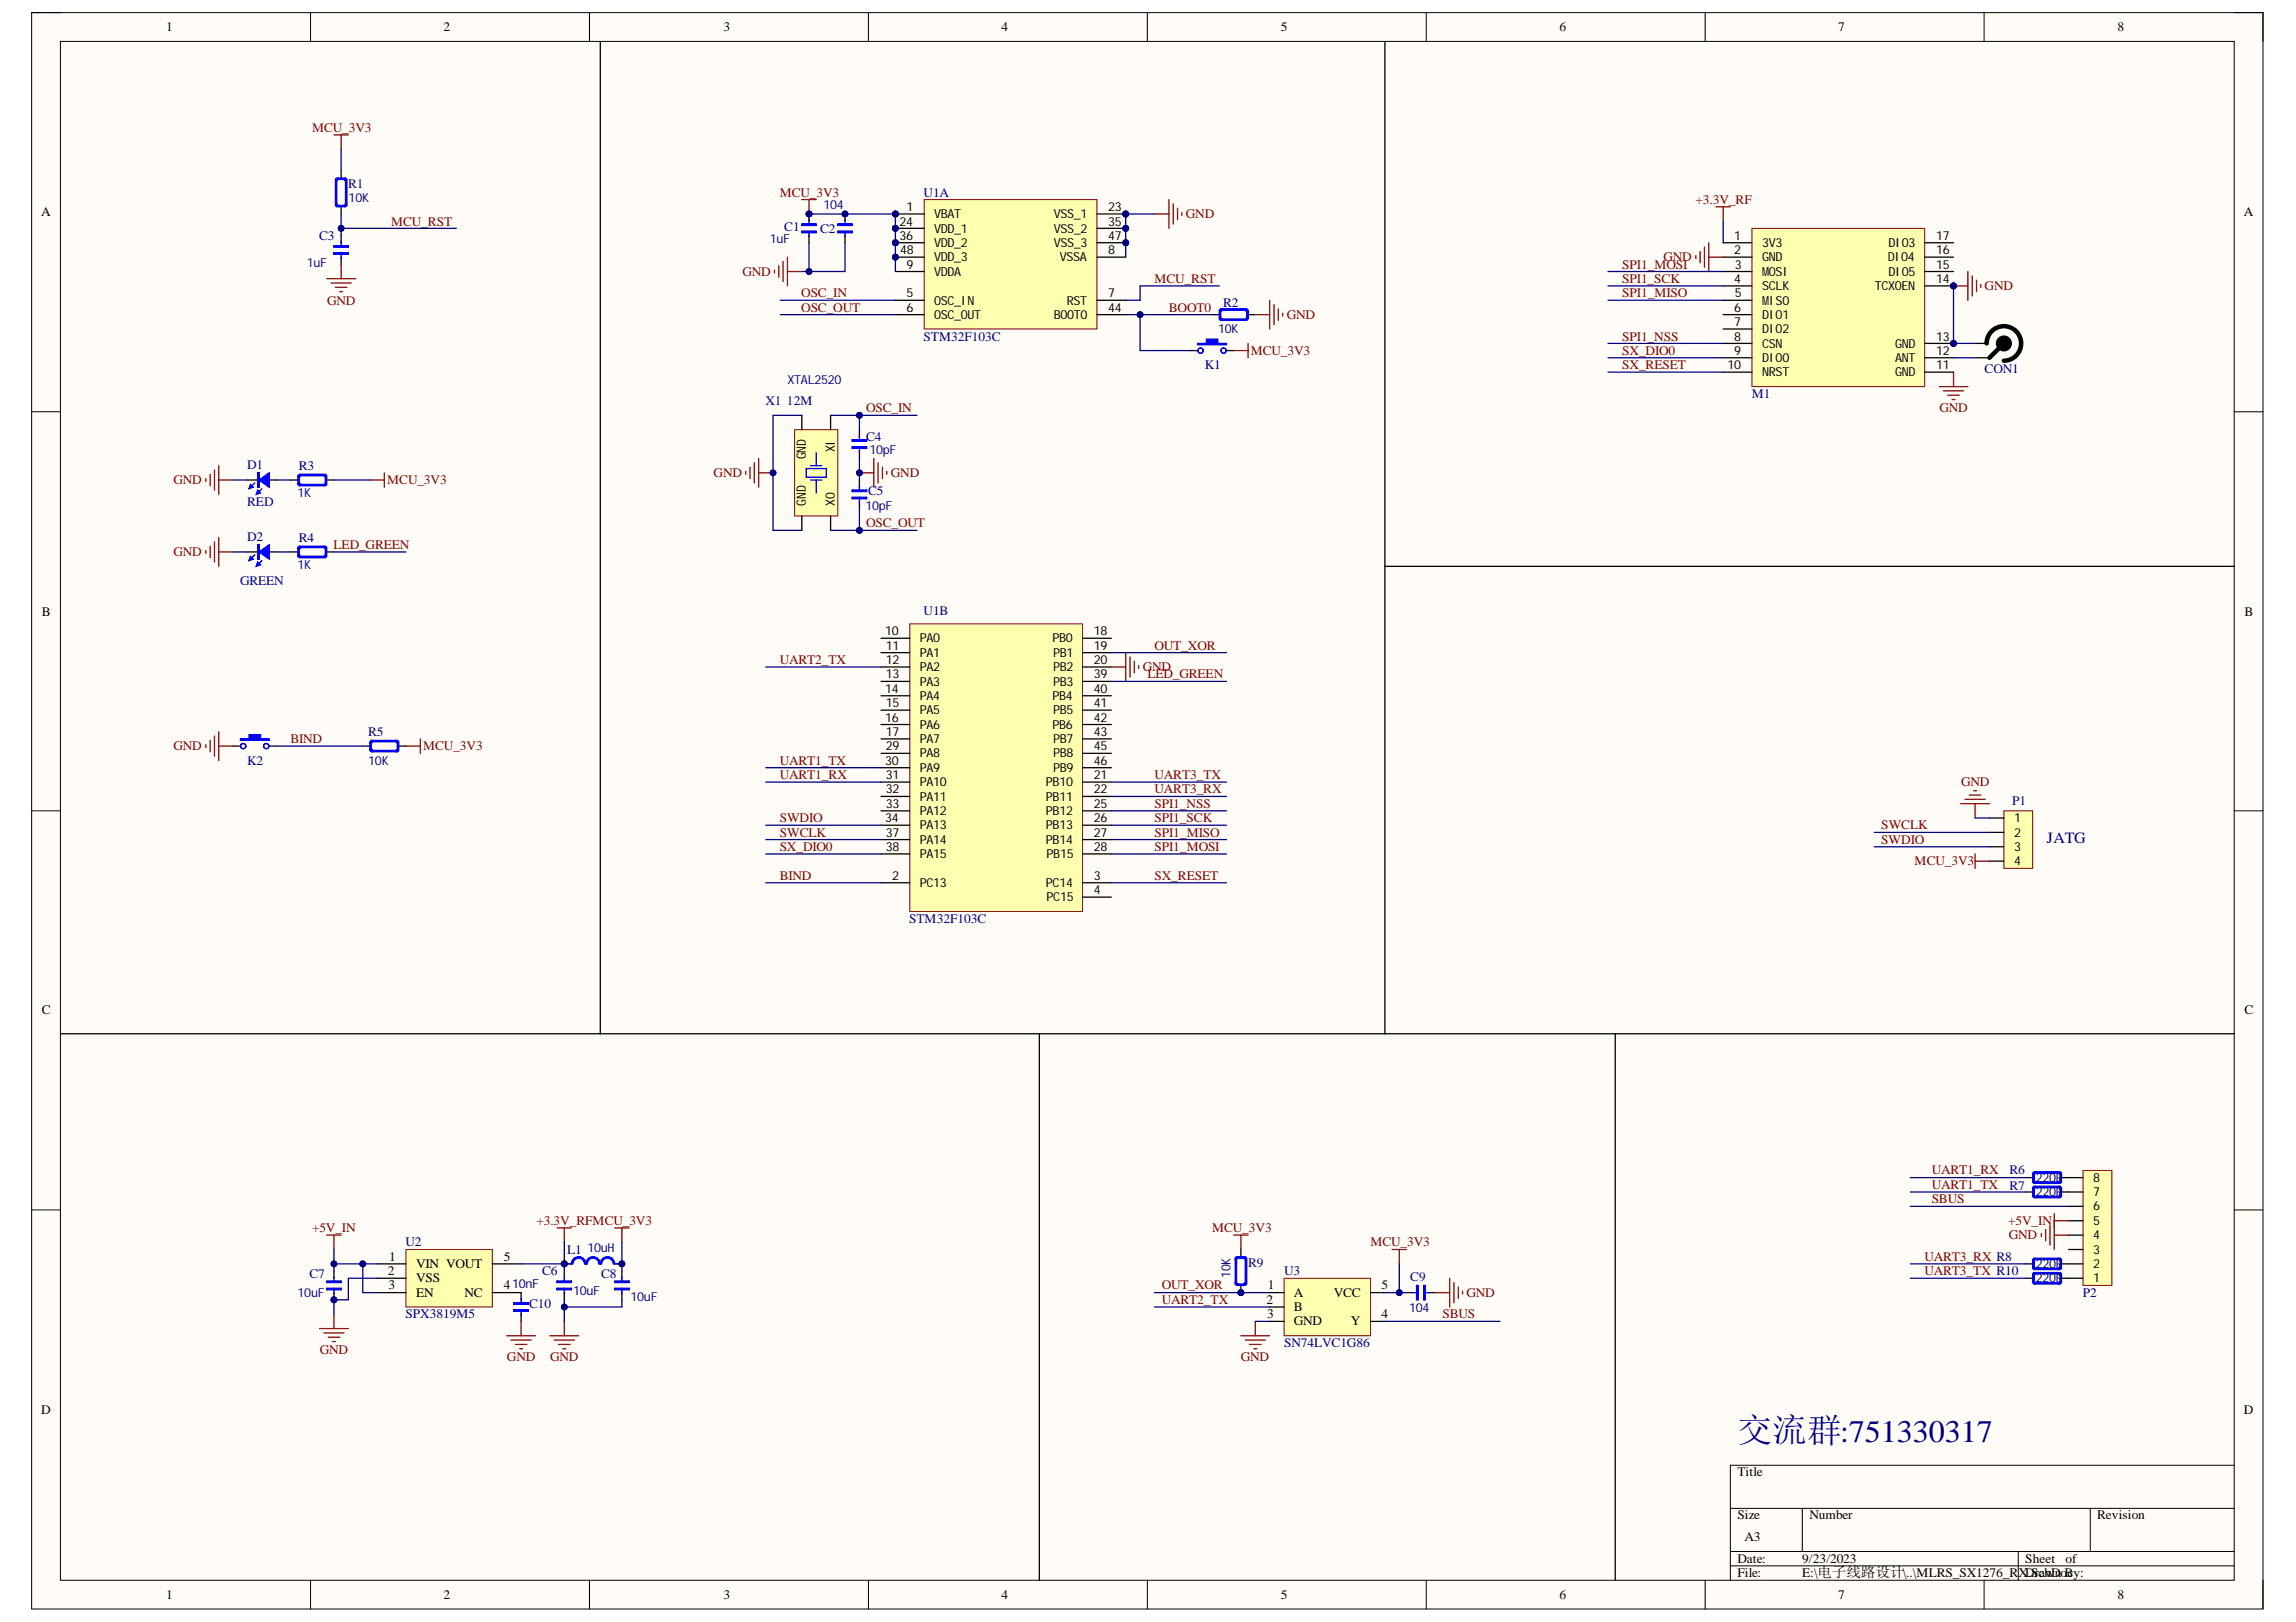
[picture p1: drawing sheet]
<svg xmlns="http://www.w3.org/2000/svg" width="297mm" height="210mm" viewBox="0 0 297 210" stroke-linecap="round" stroke-linejoin="round" font-family="sans-serif">
<defs><g id="words">
<text font-size="4.4" fill="#000080" x="224.8" y="186.7">交流群:751330317</text>
<text font-size="2" fill="#000080" x="264.8" y="109.1">JATG</text>
<g font-size="1.7">
<text x="21.5" y="4.1">1</text>
<text x="57.4" y="4.1">2</text>
<text x="93.6" y="4.1">3</text>
<text x="129.6" y="4.1">4</text>
<text x="165.7" y="4.1">5</text>
<text x="201.8" y="4.1">6</text>
<text x="237.8" y="4.1">7</text>
<text x="273.9" y="4.1">8</text>
<text x="5.3" y="28">A</text>
<text x="290.3" y="28">A</text>
<text x="5.4" y="79.7">B</text>
<text x="290.4" y="79.7">B</text>
<text x="5.4" y="131.3">C</text>
<text x="290.4" y="131.3">C</text>
<text x="50.2" y="165">2</text>
<text x="50.3" y="166.9">3</text>
<text x="50.4" y="163.1">1</text>
<text x="53.8" y="164.1">VIN VOUT</text>
<text x="53.8" y="165.9">VSS</text>
<text x="53.8" y="167.8">EN</text>
<text x="60.1" y="167.8">NC</text>
<text x="65.2" y="166.9">410nF</text>
<text x="65.2" y="163.1">5</text>
<text x="164" y="166.9">1</text>
<text x="167.4" y="167.8">A</text>
<text x="172.6" y="167.8">VCC</text>
<text x="178.7" y="166.9">5</text>
<text x="163.8" y="168.7">2</text>
<text x="163.9" y="170.6">3</text>
<text x="167.4" y="169.7">B</text>
<text x="167.4" y="171.5">GND</text>
<text x="174.8" y="171.5">Y</text>
<text x="178.7" y="170.6">4</text>
<text x="5.3" y="182.9">D</text>
<text x="290.3" y="182.9">D</text>
<text x="224.8" y="191.1">Title</text>
<text x="224.8" y="196.6">Size</text>
<text x="234.1" y="196.6">Number</text>
<text x="271.3" y="196.6">Revision</text>
<text x="224.8" y="202.2">Date:</text>
<text x="225.7" y="199.4">A3</text>
<text x="233.1" y="202.2">9/23/2023</text>
<text x="262" y="202.2">Sheet</text>
<text x="267.2" y="202.2">of</text>
<text x="21.5" y="206.9">1</text>
<text x="57.4" y="206.9">2</text>
<text x="93.6" y="206.9">3</text>
<text x="129.6" y="206.9">4</text>
<text x="165.7" y="206.9">5</text>
<text x="201.8" y="206.9">6</text>
<text x="224.8" y="204.1">File:</text>
<text x="233.1" y="204.1">E:\电子线路设计\..\MLRS_SX1276_R</text>
<text x="237.8" y="206.9">7</text>
<text x="261.1" y="204.1">XDrawn By:</text>
<text x="262.3" y="204.1">.SchDoc</text>
<text x="273.9" y="206.9">8</text>
</g>
<g font-size="1.7" fill="#800000">
<text x="40.4" y="17.1">MCU_3V3</text>
<text x="50.6" y="29.2">MCU_RST</text>
<text x="100.9" y="25.5">MCU_3V3</text>
<text x="153.4" y="28.3">GND</text>
<text x="219.4" y="26.4">+3.3V_RF</text>
<text x="96.1" y="35.7">GND</text>
<text x="209.9" y="34.8">SPI1_MOSI</text>
<text x="215.2" y="33.8">GND</text>
<text x="42.3" y="39.4">GND</text>
<text x="103.7" y="38.5">OSC_IN</text>
<text x="103.7" y="40.3">OSC_OUT</text>
<text x="149.4" y="36.6">MCU_RST</text>
<text x="151.2" y="40.3">BOOT0</text>
<text x="166.5" y="41.3">GND</text>
<text x="209.9" y="38.5">SPI1_MISO</text>
<text x="209.9" y="36.6">SPI1_SCK</text>
<text x="256.8" y="37.6">GND</text>
<text x="161.8" y="45.9">MCU_3V3</text>
<text x="209.9" y="44.1">SPI1_NSS</text>
<text x="209.9" y="45.9">SX_DIO0</text>
<text x="209.9" y="47.8">SX_RESET</text>
<text x="112" y="53.4">OSC_IN</text>
<text x="250.9" y="53.4">GND</text>
<text x="22.4" y="62.7">GND</text>
<text x="50.1" y="62.7">MCU_3V3</text>
<text x="92.3" y="61.7">GND</text>
<text x="115.3" y="61.7">GND</text>
<text x="22.4" y="72">GND</text>
<text x="43.2" y="71">LED_GREEN</text>
<text x="112" y="68.3">OSC_OUT</text>
<text x="100.9" y="85.9">UART2_TX</text>
<text x="147.8" y="86.9">GND</text>
<text x="148.4" y="87.8">LED_GREEN</text>
<text x="149.4" y="84.1">OUT_XOR</text>
<text x="22.4" y="97.1">GND</text>
<text x="37.6" y="96.2">BIND</text>
<text x="54.8" y="97.1">MCU_3V3</text>
<text x="100.9" y="99">UART1_TX</text>
<text x="100.9" y="100.8">UART1_RX</text>
<text x="149.4" y="100.8">UART3_TX</text>
<text x="253.7" y="101.7">GND</text>
<text x="100.9" y="106.4">SWDIO</text>
<text x="149.4" y="106.4">SPI1_SCK</text>
<text x="149.4" y="104.5">SPI1_NSS</text>
<text x="149.4" y="102.7">UART3_RX</text>
<text x="243.4" y="107.3">SWCLK</text>
<text x="100.9" y="110.1">SX_DIO0</text>
<text x="100.9" y="108.3">SWCLK</text>
<text x="100.9" y="113.8">BIND</text>
<text x="149.4" y="108.3">SPI1_MISO</text>
<text x="149.4" y="110.1">SPI1_MOSI</text>
<text x="149.4" y="113.8">SX_RESET</text>
<text x="243.4" y="109.2">SWDIO</text>
<text x="247.7" y="112">MCU_3V3</text>
<text x="249.9" y="155.7">SBUS</text>
<text x="249.9" y="153.8">UART1_TX</text>
<text x="249.9" y="152">UART1_RX</text>
<text x="40.4" y="159.4">+5V_IN</text>
<text x="69.4" y="158.5">+3.3V_RFMCU_3V3</text>
<text x="156.8" y="159.4">MCU_3V3</text>
<text x="177.3" y="161.3">MCU_3V3</text>
<text x="259.8" y="158.5">+5V_IN</text>
<text x="259.9" y="160.4">GND</text>
<text x="150.3" y="166.9">OUT_XOR</text>
<text x="189.7" y="167.8">GND</text>
<text x="249" y="165">UART3_TX R10</text>
<text x="249" y="163.1">UART3_RX R8</text>
<text x="150.3" y="168.7">UART2_TX</text>
<text x="186.6" y="170.6">SBUS</text>
<text x="41.4" y="175.2">GND</text>
<text x="65.6" y="176.2">GND</text>
<text x="71.2" y="176.2">GND</text>
<text x="160.5" y="176.2">GND</text>
</g>
<g font-size="1.7" fill="#000080">
<text x="45" y="24.4">R1</text>
<text x="101.5" y="29.9">C1</text>
<text x="119.5" y="25.5">U1A</text>
<text x="41.3" y="31">C3</text>
<text x="106.1" y="30.1">C2</text>
<text x="158.3" y="39.8">R2</text>
<text x="119.5" y="44.1">STM32F103C</text>
<text x="155.9" y="47.8">K1</text>
<text x="99" y="52.4">X1</text>
<text x="101.8" y="52.4">12M</text>
<text x="226.6" y="51.5">M1</text>
<text x="256.8" y="48.3">CON1</text>
<text x="112" y="57.1">C4</text>
<text x="32" y="60.6">D1</text>
<text x="32" y="65.5">RED</text>
<text x="38.7" y="60.8">R3</text>
<text x="112.3" y="64.1">C5</text>
<text x="32" y="69.9">D2</text>
<text x="38.7" y="70.1">R4</text>
<text x="31.1" y="75.7">GREEN</text>
<text x="119.5" y="79.6">U1B</text>
<text x="47.6" y="95.2">R5</text>
<text x="32" y="99">K2</text>
<text x="260.3" y="104.2">P1</text>
<text x="117.6" y="119.4">STM32F103C</text>
<text x="260" y="154">R7</text>
<text x="260" y="152">R6</text>
<text x="52.5" y="161.3">U2</text>
<text x="40" y="165.4">C7</text>
<text x="70.2" y="165">C6</text>
<text x="73.4" y="162.2">L1</text>
<text x="77.8" y="165.4">C8</text>
<text x="161.5" y="163.9">R9</text>
<text x="166.1" y="165">U3</text>
<text x="182.5" y="165.8">C9</text>
<text x="269.5" y="167.8">P2</text>
<text x="52.5" y="170.6">SPX3819M5</text>
<text x="68.5" y="169.3">C10</text>
<text x="166.1" y="174.3">SN74LVC1G86</text>
</g>
<g font-size="1.6" fill="#000080">
<text x="45.1" y="26.1">10K</text>
<text x="106.5" y="27.1">104</text>
<text x="39.7" y="34.5">1uF</text>
<text x="99.6" y="31.4">1uF</text>
<text x="157.6" y="43.1">10K</text>
<text x="101.9" y="49.7">XTAL2520</text>
<text x="112.5" y="58.7">10pF</text>
<text x="38.5" y="64.4">1K</text>
<text x="112" y="66">10pF</text>
<text x="38.5" y="73.7">1K</text>
<text x="47.6" y="99">10K</text>
<text x="263.4" y="154.8">220R</text>
<text x="263.4" y="152.9">220R</text>
<text x="38.5" y="167.8">10uF</text>
<text x="74.1" y="167.6">10uF</text>
<text x="76" y="162">10uH</text>
<text x="159.2" y="165.4" transform="rotate(-90 159.2 165.4)">10K</text>
<text x="263.4" y="164.1">220R</text>
<text x="263.4" y="165.9">220R</text>
<text x="81.6" y="168.4">10uF</text>
<text x="182.3" y="169.8">104</text>
</g>
<g font-size="1.6">
<text x="116.4" y="29.2">24</text>
<text x="117.3" y="27.3">1</text>
<text x="120.8" y="28.3">VBAT</text>
<text x="136.3" y="28.3">VSS_1</text>
<text x="143.4" y="27.3">23</text>
<text x="143.4" y="29.2">35</text>
<text x="116.4" y="31">36</text>
<text x="116.4" y="32.9">48</text>
<text x="117.3" y="34.8">9</text>
<text x="120.8" y="35.7">VDDA</text>
<text x="120.8" y="30.1">VDD_1</text>
<text x="120.8" y="32">VDD_2</text>
<text x="120.8" y="33.8">VDD_3</text>
<text x="136.3" y="30.1">VSS_2</text>
<text x="136.3" y="32">VSS_3</text>
<text x="137.1" y="33.8">VSSA</text>
<text x="143.4" y="32.9">8</text>
<text x="143.4" y="31">47</text>
<text x="224.3" y="31">1</text>
<text x="224.3" y="32.9">2</text>
<text x="224.4" y="34.8">3</text>
<text x="228" y="32">3V3</text>
<text x="228" y="33.8">GND</text>
<text x="228" y="35.7">MOSI</text>
<text x="244.2" y="33.8">DIO4</text>
<text x="244.3" y="35.7">DIO5</text>
<text x="244.3" y="32">DIO3</text>
<text x="250.5" y="34.8">15</text>
<text x="250.5" y="32.9">16</text>
<text x="250.5" y="31">17</text>
<text x="117.3" y="38.5">5</text>
<text x="117.3" y="40.3">6</text>
<text x="120.8" y="39.4">OSC_IN</text>
<text x="120.8" y="41.3">OSC_OUT</text>
<text x="136.3" y="41.3">BOOT0</text>
<text x="138" y="39.4">RST</text>
<text x="143.4" y="38.5">7</text>
<text x="143.4" y="40.3">44</text>
<text x="224.3" y="40.3">6</text>
<text x="224.3" y="36.6">4</text>
<text x="224.4" y="38.5">5</text>
<text x="228" y="41.3">DIO1</text>
<text x="228" y="39.4">MISO</text>
<text x="228" y="37.6">SCLK</text>
<text x="242.5" y="37.6">TCXOEN</text>
<text x="250.5" y="36.6">14</text>
<text x="223.5" y="47.8">10</text>
<text x="224.3" y="44.1">8</text>
<text x="224.3" y="42.2">7</text>
<text x="224.3" y="45.9">9</text>
<text x="228" y="45">CSN</text>
<text x="228" y="43.1">DIO2</text>
<text x="228" y="46.9">DIO0</text>
<text x="245.2" y="46.9">ANT</text>
<text x="245.2" y="45">GND</text>
<text x="250.5" y="47.8">11</text>
<text x="250.5" y="45.9">12</text>
<text x="250.5" y="44.1">13</text>
<text x="228" y="48.7">NRST</text>
<text x="245.2" y="48.7">GND</text>
<text x="104.3" y="59.5" transform="rotate(-90 104.3 59.5)">GND</text>
<text x="108" y="58.5" transform="rotate(-90 108 58.5)">XI</text>
<text x="104.3" y="65.5" transform="rotate(-90 104.3 65.5)">GND</text>
<text x="108" y="65.5" transform="rotate(-90 108 65.5)">XO</text>
<text x="114.5" y="82.2">10</text>
<text x="119" y="83.1">PA0</text>
<text x="136.2" y="83.1">PB0</text>
<text x="141.5" y="82.2">18</text>
<text x="114.5" y="89.7">14</text>
<text x="114.6" y="84.1">11</text>
<text x="114.6" y="85.9">12</text>
<text x="114.6" y="87.8">13</text>
<text x="119" y="85">PA1</text>
<text x="119" y="86.9">PA2</text>
<text x="119" y="88.7">PA3</text>
<text x="136.3" y="86.9">PB2</text>
<text x="136.3" y="85">PB1</text>
<text x="136.3" y="88.7">PB3</text>
<text x="141.5" y="85.9">20</text>
<text x="141.5" y="84.1">19</text>
<text x="141.5" y="87.8">39</text>
<text x="141.5" y="89.7">40</text>
<text x="114.5" y="93.4">16</text>
<text x="114.6" y="91.5">15</text>
<text x="114.6" y="95.2">17</text>
<text x="119" y="90.6">PA4</text>
<text x="119" y="92.4">PA5</text>
<text x="119" y="94.3">PA6</text>
<text x="136.2" y="94.3">PB6</text>
<text x="136.2" y="90.6">PB4</text>
<text x="136.3" y="92.4">PB5</text>
<text x="141.5" y="91.5">41</text>
<text x="141.5" y="93.4">42</text>
<text x="141.5" y="95.2">43</text>
<text x="114.5" y="99">30</text>
<text x="114.6" y="97.1">29</text>
<text x="114.6" y="100.8">31</text>
<text x="119" y="96.2">PA7</text>
<text x="119" y="98">PA8</text>
<text x="119" y="99.9">PA9</text>
<text x="119" y="101.7">PA10</text>
<text x="135.3" y="101.7">PB10</text>
<text x="136.3" y="96.2">PB7</text>
<text x="136.3" y="98">PB8</text>
<text x="136.3" y="99.9">PB9</text>
<text x="141.5" y="100.8">21</text>
<text x="141.5" y="97.1">45</text>
<text x="141.5" y="99">46</text>
<text x="114.5" y="106.4">34</text>
<text x="114.6" y="102.7">32</text>
<text x="114.6" y="104.5">33</text>
<text x="119" y="103.6">PA11</text>
<text x="119" y="105.5">PA12</text>
<text x="119" y="107.3">PA13</text>
<text x="135.3" y="103.6">PB11</text>
<text x="135.3" y="105.5">PB12</text>
<text x="135.3" y="107.3">PB13</text>
<text x="141.5" y="102.7">22</text>
<text x="141.5" y="104.5">25</text>
<text x="141.5" y="106.4">26</text>
<text x="260.6" y="106.4">1</text>
<text x="114.6" y="108.3">37</text>
<text x="114.6" y="110.1">38</text>
<text x="115.4" y="113.8">2</text>
<text x="119" y="109.2">PA14</text>
<text x="119" y="111.1">PA15</text>
<text x="135.3" y="109.2">PB14</text>
<text x="135.4" y="111.1">PB15</text>
<text x="141.5" y="113.8">3</text>
<text x="141.5" y="108.3">27</text>
<text x="141.5" y="110.1">28</text>
<text x="260.6" y="108.3">2</text>
<text x="260.6" y="110.1">3</text>
<text x="260.6" y="112">4</text>
<text x="119" y="114.8">PC13</text>
<text x="135.3" y="114.8">PC14</text>
<text x="135.4" y="116.6">PC15</text>
<text x="141.5" y="115.7">4</text>
<text x="270.8" y="154.8">7</text>
<text x="270.8" y="152.9">8</text>
<text x="270.8" y="160.4">4</text>
<text x="270.8" y="158.5">5</text>
<text x="270.8" y="156.6">6</text>
<text x="270.8" y="165.9">1</text>
<text x="270.8" y="164.1">2</text>
<text x="270.8" y="162.2">3</text>
</g>
</g></defs>
<path d="M4.1 1.6h288.7v206.6h-288.7z" fill-rule="evenodd" fill="#fffcf8"/>
<path d="M4.1 1.6h288.7v206.6h-288.7z" fill="none" stroke="#000" stroke-width=".13"/>
<path d="M7.8 5.4h281.2v199.1h-281.2z" fill-rule="evenodd" fill="#fffcf8"/>
<g fill="none" stroke="#000" stroke-width=".13">
<path d="M4.1 1.6h3.7M7.8 5.4h281.2v199.1h-281.2zM40.2 1.6v3.8M76.3 1.6v3.8M112.3 1.6v3.8M148.4 1.6v3.8M184.5 1.6v3.8M220.6 1.6v3.8M256.7 1.6v3.8M289 1.6h3.8v3.8M4.1 53.3h3.7M289 53.3h3.8"/>
<path d="M4.1 104.9h3.7M289 104.9h3.8M4.1 156.6h3.7M289 156.6h3.8M223.9 195.2h65.1M233.2 195.2v5.6M270.4 195.2v5.6M289 189.6h-65.1v14.9M40.2 204.5v3.7M76.3 204.5v3.7M112.4 204.5v3.7M148.4 204.5v3.7"/>
<path d="M184.5 204.5v3.7M220.6 204.5v3.7M223.9 200.8h65.1M223.9 202.6h65.1M256.7 204.5v3.7M261.1 200.8v3.7M292.8 204.5v3.7"/>
</g>
<path d="M26.6 61.9v.4M27.2 61.4v1.5M27.7 60.8v2.6M28.3 60.3v3.7M28.3 62.1h1.9" fill="none" stroke="#800000" stroke-width=".17"/>
<path d="M32 62.1h1.5M34.8 62.1h1M37.6 62.1h.9M42.3 62.1h.9" fill="none" stroke="#000" stroke-width=".17"/>
<path d="M38.5 62.5l.4 .4M38.6 61.5h3.6v1.3h-3.6zM38.7 61.4h3.4l.2 .2v1.1l-.2 .2h-3.4l-.2-.2v-1.1zM38.7 61.8l.2-.2h3l.2 .2v.7l-.2 .2h-3l-.2-.2zM38.9 61.4l-.4 .4M41.9 61.4l.4 .4M42.3 62.5l-.4 .4" fill="none" stroke="#00f" stroke-width=".17"/>
<path d="M33.5 62.1l1.3-.9v1.9z" fill="#00f"/>
<path d="M33 62.5l-.8 .7M33.5 62.1l1.3-.9v1.9zM33.9 63.2l-.8 .8" fill="none" stroke="#00f" stroke-width=".17"/>
<path d="M32.4 62.7l.4 .4-.6 .1z" fill="#00f"/>
<path d="M32.4 62.7l.4 .4-.6 .1z" fill="none" stroke="#00f" stroke-width=".17"/>
<path d="M33.3 63.4l.4 .4-.6 .2z" fill="#00f"/>
<path d="M33.3 63.4l.4 .4-.6 .2zM33.3 61.2h.2v1.9h-.2z" fill="none" stroke="#00f" stroke-width=".17"/>
<path d="M33.3 61.2h.2v1.9h-.2z" fill-rule="evenodd" fill="#00f"/>
<path d="M33.3 61.2h.2v1.9h-.2z" fill="none" stroke="#00f" stroke-width=".13"/>
<path d="M44.1 22.1v.9M44.1 26.8v.9M44.1 30.5v.9M44.1 33.3v.9M156.8 40.7h.9M161.5 40.7h.9" fill="none" stroke="#000" stroke-width=".17"/>
<g fill="none" stroke="#00f" stroke-width=".17">
<path d="M43.2 31.8h1.9v.2h-1.9zM43.2 32.7h1.9v.2h-1.9zM43.4 23.2l.2-.2h1.1l.2 .2v3.4l-.2 .2h-1.1l-.2-.2zM43.4 26.4l.4 .4M43.5 23.1h1.3v3.6h-1.3zM43.6 23.4l.2-.2h.7l.2 .2v3l-.2 .2h-.7l-.2-.2zM43.8 23l-.4 .4M44.1 31.2v.8M44.1 32.7v.8M44.5 23l.4 .4M44.9 26.4l-.4 .4M158.1 40l-.4 .3"/>
<path d="M161.1 40l.4 .3M157.7 40.2l.2-.2h3.4l.2 .2v1.1l-.2 .2h-3.4l-.2-.2zM157.7 41.1l.4 .4M157.8 40.1h3.6v1.3h-3.6zM158.1 40.2h3l.2 .1v.8l-.2 .2h-3l-.2-.2v-.8zM161.5 41.1l-.4 .4"/>
</g>
<path d="M164.3 38.9v3.7M164.8 39.4v2.6M165.4 40v1.5M162.4 40.7h1.9M165.9 40.5v.4" fill="none" stroke="#800000" stroke-width=".17"/>
<path d="M43.2 32.7h1.9v.2h-1.9z" fill-rule="evenodd" fill="#00f"/>
<path d="M43.2 32.7h1.9v.2h-1.9z" fill="none" stroke="#00f" stroke-width=".13"/>
<path d="M43.2 31.8h1.9v.2h-1.9z" fill-rule="evenodd" fill="#00f"/>
<path d="M43.2 31.8h1.9v.2h-1.9z" fill="none" stroke="#00f" stroke-width=".13"/>
<path d="M42.3 36.1h3.7M42.8 36.6h2.6M43.4 37.2h1.5M43.9 37.7h.4M44.1 34.2v1.9" fill="none" stroke="#800000" stroke-width=".17"/>
<circle cx="109.3" cy="27.7" r=".37" fill="#000080"/>
<circle cx="109.3" cy="27.7" r=".37" fill="none" stroke="#000080" stroke-width=".13"/>
<path d="M109.3 27.7v.9M109.3 30.5v.9" fill="none" stroke="#000" stroke-width=".17"/>
<circle cx="109.3" cy="27.7" r=".37" fill="#000080"/>
<circle cx="109.3" cy="27.7" r=".37" fill="none" stroke="#000080" stroke-width=".13"/>
<path d="M108.4 29h1.9v.2h-1.9zM108.4 29.9h1.9v.2h-1.9zM109.3 28.4v.8M109.3 29.9v.8" fill="none" stroke="#00f" stroke-width=".17"/>
<path d="M108.4 29.9h1.9v.2h-1.9z" fill-rule="evenodd" fill="#00f"/>
<path d="M108.4 29.9h1.9v.2h-1.9z" fill="none" stroke="#00f" stroke-width=".13"/>
<path d="M108.4 29h1.9v.2h-1.9z" fill-rule="evenodd" fill="#00f"/>
<path d="M108.4 29h1.9v.2h-1.9z" fill="none" stroke="#00f" stroke-width=".13"/>
<circle cx="104.7" cy="27.7" r=".37" fill="#000080"/>
<circle cx="104.7" cy="27.7" r=".37" fill="none" stroke="#000080" stroke-width=".13"/>
<path d="M104.7 27.7v.9M104.7 30.5v.9" fill="none" stroke="#000" stroke-width=".17"/>
<circle cx="104.7" cy="27.7" r=".37" fill="#000080"/>
<circle cx="104.7" cy="27.7" r=".37" fill="none" stroke="#000080" stroke-width=".13"/>
<path d="M103.7 29h1.9v.2h-1.9zM103.7 29.9h1.9v.2h-1.9zM104.7 28.4v.8M104.7 29.9v.8" fill="none" stroke="#00f" stroke-width=".17"/>
<path d="M103.7 29.9h1.9v.2h-1.9z" fill-rule="evenodd" fill="#00f"/>
<path d="M103.7 29.9h1.9v.2h-1.9z" fill="none" stroke="#00f" stroke-width=".13"/>
<path d="M103.7 29h1.9v.2h-1.9z" fill-rule="evenodd" fill="#00f"/>
<path d="M103.7 29h1.9v.2h-1.9z" fill="none" stroke="#00f" stroke-width=".13"/>
<g fill="none" stroke="#800000" stroke-width=".17">
<path d="M100.2 34.9v.4M100.8 34.4v1.5M101.3 33.8v2.6M101.9 33.3v3.7M101.9 35.1h1.8M149.4 27.7h1.8M151.2 25.8v3.8M151.8 26.4v2.6M152.3 26.9v1.5M152.9 27.5v.4M26.6 71.2v.4M27.2 70.7v1.5"/>
<path d="M27.7 70.1v2.6M28.3 69.6v3.7M28.3 71.4h1.9"/>
</g>
<path d="M32 71.4h1.5M34.8 71.4h1M37.6 71.4h.9M42.3 71.4h.9" fill="none" stroke="#000" stroke-width=".17"/>
<path d="M38.5 70.9l.2-.2h3.4l.2 .2v1.1l-.2 .2h-3.4l-.2-.2zM38.5 71.8l.4 .4M38.6 70.8h3.6v1.3h-3.6zM38.7 71.1l.2-.2h3l.2 .2v.7l-.2 .2h-3l-.2-.2zM38.9 70.7l-.4 .4M41.9 70.7l.4 .4M42.3 71.8l-.4 .4" fill="none" stroke="#00f" stroke-width=".17"/>
<path d="M33.5 71.4l1.3-.9v1.9z" fill="#00f"/>
<path d="M33 71.8l-.8 .7M33.5 71.4l1.3-.9v1.9zM33.9 72.5l-.8 .8" fill="none" stroke="#00f" stroke-width=".17"/>
<path d="M32.4 72l.4 .4-.6 .1z" fill="#00f"/>
<path d="M32.4 72l.4 .4-.6 .1z" fill="none" stroke="#00f" stroke-width=".17"/>
<path d="M33.3 72.7l.4 .4-.6 .2z" fill="#00f"/>
<path d="M33.3 72.7l.4 .4-.6 .2zM33.3 70.5h.2v1.9h-.2z" fill="none" stroke="#00f" stroke-width=".17"/>
<path d="M33.3 70.5h.2v1.9h-.2z" fill-rule="evenodd" fill="#00f"/>
<path d="M33.3 70.5h.2v1.9h-.2z" fill="none" stroke="#00f" stroke-width=".13"/>
<path d="M166.1 165.4h11.2v7.5h-11.2z" fill-rule="evenodd" fill="#ffffb0"/>
<path d="M166.1 165.4h11.2v7.5h-11.2z" fill="none" stroke="#800000" stroke-width=".13"/>
<path d="M164.3 167.3h1.8M164.3 169.1h1.8M164.3 171h1.8M177.3 167.3h1.9M177.3 171h1.9M182 167.3h.9M184.8 167.3h.9" fill="none" stroke="#000" stroke-width=".17"/>
<path d="M160.5 172.9h3.8M161.1 173.4h2.6M161.7 174h1.5M162.2 174.5h.4M162.4 171v1.9" fill="none" stroke="#800000" stroke-width=".17"/>
<path d="M182.7 167.3h.8M183.3 166.3h.2v1.9h-.2zM184.2 166.3h.2v1.9h-.2zM184.2 167.3h.7" fill="none" stroke="#00f" stroke-width=".17"/>
<path d="M183.3 166.3h.2v1.9h-.2z" fill-rule="evenodd" fill="#00f"/>
<path d="M183.3 166.3h.2v1.9h-.2z" fill="none" stroke="#00f" stroke-width=".13"/>
<path d="M184.2 166.3h.2v1.9h-.2z" fill-rule="evenodd" fill="#00f"/>
<path d="M184.2 166.3h.2v1.9h-.2z" fill="none" stroke="#00f" stroke-width=".13"/>
<path d="M185.7 167.3h1.8M187.5 165.4v3.7M188.1 166v2.6M188.7 166.5v1.5M189.2 167.1v.4" fill="none" stroke="#800000" stroke-width=".17"/>
<path d="M259.2 104.9h3.8v7.5h-3.8z" fill-rule="evenodd" fill="#ffffb0"/>
<path d="M259.2 104.9h3.8v7.5h-3.8z" fill="none" stroke="#800000" stroke-width=".13"/>
<path d="M154 45.4h.9M158.7 45.4h.9M257.4 105.9h1.8M257.4 107.7h1.8M257.4 109.6h1.8M257.4 111.4h1.8" fill="none" stroke="#000" stroke-width=".17"/>
<path d="M253.7 104h3.7M254.2 103.4h2.6M254.8 102.9h1.5M255.3 102.3h.4M255.5 104v1.9" fill="none" stroke="#800000" stroke-width=".17"/>
<path d="M154.9 44.4h1.2v-.5h1.5v.5h1.1v.2h-3.8z" fill-rule="evenodd" fill="#00f"/>
<g fill="none" stroke="#00f" stroke-width=".17">
<path d="M154.9 44.4h1.2v-.5h1.5v.5h1.1v.2h-3.8z"/>
<circle cx="155.3" cy="45.4" r=".34"/>
<circle cx="158.3" cy="45.4" r=".34"/>
</g>
<path d="M77.7 5.4v128.4M179.2 5.4v128.4M179.2 73.3h109.8M7.8 133.8h281.2M134.5 133.8v70.7M209 133.8v70.7" fill="none" stroke="#000" stroke-width=".17"/>
<path d="M269.5 151.5h3.7v14.8h-3.7z" fill-rule="evenodd" fill="#ffffb0"/>
<path d="M269.5 151.5h3.7v14.8h-3.7z" fill="none" stroke="#800000" stroke-width=".13"/>
<path d="M267.6 159.8h1.9M267.6 158h1.9M267.6 156.1h1.9M267.6 154.3h1.9M267.6 152.4h1.9M267.6 165.4h1.9M267.6 163.6h1.9M267.6 161.7h1.9" fill="none" stroke="#000" stroke-width=".17"/>
<path d="M103.7 25.8h1.9M104.7 25.8v1.9M180.1 161.7h1.9M181 161.7v1.9" fill="none" stroke="#800000" stroke-width=".17"/>
<circle cx="104.7" cy="27.7" r=".37" fill="#000080"/>
<circle cx="104.7" cy="27.7" r=".37" fill="none" stroke="#000080" stroke-width=".13"/>
<path d="M43.2 17.5h1.9M44.1 17.5v1.8M255.5 110.5v1.9M255.5 111.4h1.9" fill="none" stroke="#800000" stroke-width=".17"/>
<path d="M117.7 80.7h22.3v37.3h-22.3z" fill-rule="evenodd" fill="#ffffb0"/>
<path d="M117.7 80.7h22.3v37.3h-22.3z" fill="none" stroke="#800000" stroke-width=".13"/>
<g fill="none" stroke="#000" stroke-width=".17">
<path d="M114 82.6h3.7M114 84.5h3.7M114 86.3h3.7M114 88.2h3.7M114 90h3.7M114 91.9h3.7M114 93.8h3.7M114 95.6h3.7M114 97.5h3.7M114 99.3h3.7M140 82.6h3.8M140 84.5h3.8"/>
<path d="M140 86.3h3.8M140 88.2h3.8M140 90h3.8M140 91.9h3.8M140 93.8h3.8M140 95.6h3.8M140 97.5h3.8M140 99.3h3.8M114 114.2h3.7M114 101.2h3.7M114 103.1h3.7M114 104.9h3.7"/>
<path d="M114 106.8h3.7M114 108.7h3.7M114 110.5h3.7M140 114.2h3.8M140 116.1h3.8M140 101.2h3.8M140 103.1h3.8M140 104.9h3.8M140 106.8h3.8M140 108.7h3.8M140 110.5h3.8"/>
</g>
<circle cx="115.8" cy="27.7" r=".37" fill="#000080"/>
<circle cx="115.8" cy="27.7" r=".37" fill="none" stroke="#000080" stroke-width=".13"/>
<circle cx="145.6" cy="27.7" r=".37" fill="#000080"/>
<circle cx="145.6" cy="27.7" r=".37" fill="none" stroke="#000080" stroke-width=".13"/>
<circle cx="115.8" cy="29.6" r=".37" fill="#000080"/>
<circle cx="115.8" cy="29.6" r=".37" fill="none" stroke="#000080" stroke-width=".13"/>
<circle cx="145.6" cy="29.6" r=".37" fill="#000080"/>
<circle cx="145.6" cy="29.6" r=".37" fill="none" stroke="#000080" stroke-width=".13"/>
<circle cx="115.8" cy="31.4" r=".37" fill="#000080"/>
<circle cx="115.8" cy="31.4" r=".37" fill="none" stroke="#000080" stroke-width=".13"/>
<circle cx="145.6" cy="31.4" r=".37" fill="#000080"/>
<circle cx="145.6" cy="31.4" r=".37" fill="none" stroke="#000080" stroke-width=".13"/>
<circle cx="115.8" cy="33.3" r=".37" fill="#000080"/>
<circle cx="115.8" cy="33.3" r=".37" fill="none" stroke="#000080" stroke-width=".13"/>
<path d="M119.6 25.8h22.3v16.8h-22.3z" fill-rule="evenodd" fill="#ffffb0"/>
<path d="M119.6 25.8h22.3v16.8h-22.3z" fill="none" stroke="#800000" stroke-width=".13"/>
<path d="M115.8 27.7h3.8" fill="none" stroke="#000" stroke-width=".17"/>
<circle cx="115.8" cy="27.7" r=".37" fill="#000080"/>
<circle cx="115.8" cy="27.7" r=".37" fill="none" stroke="#000080" stroke-width=".13"/>
<path d="M115.8 38.9h3.8M115.8 35.1h3.8M141.9 38.9h3.7M141.9 33.3h3.7M141.9 27.7h3.7M115.8 40.7h3.8" fill="none" stroke="#000" stroke-width=".17"/>
<circle cx="145.6" cy="27.7" r=".37" fill="#000080"/>
<circle cx="145.6" cy="27.7" r=".37" fill="none" stroke="#000080" stroke-width=".13"/>
<path d="M115.8 29.6h3.8" fill="none" stroke="#000" stroke-width=".17"/>
<circle cx="115.8" cy="29.6" r=".37" fill="#000080"/>
<circle cx="115.8" cy="29.6" r=".37" fill="none" stroke="#000080" stroke-width=".13"/>
<path d="M141.9 29.6h3.7" fill="none" stroke="#000" stroke-width=".17"/>
<circle cx="145.6" cy="29.6" r=".37" fill="#000080"/>
<circle cx="145.6" cy="29.6" r=".37" fill="none" stroke="#000080" stroke-width=".13"/>
<path d="M115.8 31.4h3.8" fill="none" stroke="#000" stroke-width=".17"/>
<circle cx="115.8" cy="31.4" r=".37" fill="#000080"/>
<circle cx="115.8" cy="31.4" r=".37" fill="none" stroke="#000080" stroke-width=".13"/>
<path d="M141.9 31.4h3.7M141.9 40.7h3.7" fill="none" stroke="#000" stroke-width=".17"/>
<circle cx="145.6" cy="31.4" r=".37" fill="#000080"/>
<circle cx="145.6" cy="31.4" r=".37" fill="none" stroke="#000080" stroke-width=".13"/>
<path d="M115.8 33.3h3.8" fill="none" stroke="#000" stroke-width=".17"/>
<circle cx="115.8" cy="33.3" r=".37" fill="#000080"/>
<circle cx="115.8" cy="33.3" r=".37" fill="none" stroke="#000080" stroke-width=".13"/>
<g fill="none" stroke="#800000" stroke-width=".17">
<path d="M159.6 45.4h1.9M161.5 44.4v1.9M143.8 86.3h1.8M145.6 84.5v3.7M146.2 85v2.6M146.8 85.6v1.5M147.3 86.1v.4M264.1 159.6v.4M264.7 159.1v1.5M265.2 158.5v2.6M265.8 157v4.7M265.8 158h1.8"/>
<path d="M265.8 159.8h1.8"/>
</g>
<path d="M30.2 96.6h.9M34.8 96.6h1M262 154.3h1M262 152.4h1M266.7 154.3h.9M266.7 152.4h.9M262 163.6h1M262 165.4h1M266.7 163.6h.9M266.7 165.4h.9" fill="none" stroke="#000" stroke-width=".17"/>
<g fill="none" stroke="#00f" stroke-width=".17">
<path d="M263 153.7l.2-.2h3.3l.2 .2v1.1l-.2 .2h-3.3l-.2-.2zM263 151.8l.2-.2h3.3l.2 .2v1.2l-.2 .1h-3.3l-.2-.1zM263 154.6l.3 .4M263 152.8l.3 .3M263.1 151.7h3.5v1.3h-3.5zM263.1 153.6h3.5v1.3h-3.5zM263.3 153.7h3l.2 .2v.7l-.2 .2h-3l-.1-.2v-.7zM263.3 151.8h3l.2 .2v.8l-.2 .2h-3l-.1-.2v-.8zM263.3 153.5l-.3 .4M263.3 151.6l-.3 .4M266.3 153.5l.4 .4M266.3 151.6l.4 .4"/>
<path d="M266.7 154.6l-.4 .4M266.7 152.8l-.4 .3M263 163l.2-.2h3.3l.2 .2v1.1l-.2 .2h-3.3l-.2-.2zM263 164.9l.2-.2h3.3l.2 .2v1.1l-.2 .2h-3.3l-.2-.2zM263 163.9l.3 .4M263 165.8l.3 .4M263.1 162.9h3.5v1.3h-3.5zM263.1 164.8h3.5v1.3h-3.5zM263.3 163h3l.2 .2v.7l-.2 .2h-3l-.1-.2v-.7zM263.3 164.9h3l.2 .1v.8l-.2 .2h-3l-.1-.2v-.8zM263.3 162.8l-.3 .4M263.3 164.7l-.3 .3"/>
<path d="M266.3 162.8l.4 .4M266.3 164.7l.4 .3M266.7 163.9l-.4 .4M266.7 165.8l-.4 .4"/>
</g>
<path d="M31.1 95.6h1.1v-.5h1.5v.5h1.1v.2h-3.7z" fill-rule="evenodd" fill="#00f"/>
<g fill="none" stroke="#00f" stroke-width=".17">
<path d="M31.1 95.6h1.1v-.5h1.5v.5h1.1v.2h-3.7zM47.9 96l.1-.2h3.4l.2 .2v1.1l-.2 .2h-3.4l-.1-.2zM47.9 96.9l.3 .4M48 95.9h3.5v1.3h-3.5zM48 96.2l.2-.2h3l.2 .2v.7l-.2 .2h-3l-.2-.2zM48.2 95.8l-.3 .4M51.2 95.8l.4 .4M51.6 96.9l-.4 .4"/>
<circle cx="31.5" cy="96.6" r=".33"/>
<circle cx="34.5" cy="96.6" r=".34"/>
</g>
<path d="M26.6 96.4v.3M27.2 95.8v1.5M27.7 95.3v2.6M28.3 94.7v3.7M28.3 96.6h1.9M52.5 96.6h1.9M54.4 95.6v1.9" fill="none" stroke="#800000" stroke-width=".17"/>
<path d="M46.9 96.6h1M51.6 96.6h.9" fill="none" stroke="#000" stroke-width=".17"/>
<circle cx="160.5" cy="167.3" r=".37" fill="#000080"/>
<circle cx="160.5" cy="167.3" r=".37" fill="none" stroke="#000080" stroke-width=".13"/>
<path d="M160.5 166.3v1" fill="none" stroke="#000" stroke-width=".17"/>
<circle cx="160.5" cy="167.3" r=".37" fill="#000080"/>
<circle cx="160.5" cy="167.3" r=".37" fill="none" stroke="#000080" stroke-width=".13"/>
<path d="M255.5 46.3h1.9M255.5 44.4h1.5M160.5 161.7v.9" fill="none" stroke="#000" stroke-width=".17"/>
<path d="M159.8 162.8l.2-.2h1.1l.2 .2v3.4l-.2 .1h-1.1l-.2-.1zM159.8 166l.4 .3M159.9 162.7h1.3v3.6h-1.3zM160 163l.2-.2h.7l.2 .2v3l-.2 .2h-.7l-.2-.2zM160.2 162.6l-.4 .4M160.9 162.6l.4 .4M161.3 166l-.4 .3" fill="none" stroke="#00f" stroke-width=".17"/>
<g fill="none" stroke="#800000" stroke-width=".17">
<path d="M252.7 37h1.9M254.6 35.1v3.8M255.2 35.7v2.6M255.7 36.3v1.4M256.3 36.8v.4M250.9 50h3.7M251.4 50.6h2.6M252 51.1h1.5M252.5 51.7h.4M252.7 48.2v1.8M47.9 62.1h1.8M49.7 61.2v1.9"/>
<path d="M159.6 159.8h1.9M160.5 159.8v1.9"/>
</g>
<g fill="none" stroke="#000" stroke-width=".59">
<path d="M257 44.4a2.23 2.23 0 0 1 2.3-2.2 2.23 2.23 0 0 1 2.2 2.3 2.23 2.23 0 0 1-2.3 2.2M259.2 44.4l-1.8 1.9"/>
<circle cx="259.2" cy="44.4" r=".74"/>
</g>
<circle cx="259.2" cy="44.4" r=".74" fill="#000"/>
<circle cx="252.7" cy="37" r=".37" fill="#000080"/>
<circle cx="252.7" cy="37" r=".37" fill="none" stroke="#000080" stroke-width=".13"/>
<path d="M41.3 171.9h3.8M41.9 172.5h2.6M42.5 173.1h1.5M43 173.6h.4M43.2 170.1v1.8M65.6 172.9h3.7M66.1 173.4h2.6M66.7 174h1.5M67.2 174.5h.4M67.4 171v1.9" fill="none" stroke="#800000" stroke-width=".17"/>
<path d="M73 164.5v.9M73 167.3v.9" fill="none" stroke="#000" stroke-width=".17"/>
<path d="M72.1 165.8h1.8v.2h-1.8zM72.1 166.7h1.8v.2h-1.8zM73 165.2v.8M73 166.7v.8" fill="none" stroke="#00f" stroke-width=".17"/>
<path d="M72.1 166.7h1.8v.2h-1.8z" fill-rule="evenodd" fill="#00f"/>
<path d="M72.1 166.7h1.8v.2h-1.8z" fill="none" stroke="#00f" stroke-width=".13"/>
<path d="M72.1 165.8h1.8v.2h-1.8z" fill-rule="evenodd" fill="#00f"/>
<path d="M72.1 165.8h1.8v.2h-1.8z" fill="none" stroke="#00f" stroke-width=".13"/>
<circle cx="43.2" cy="168.2" r=".37" fill="#000080"/>
<circle cx="43.2" cy="168.2" r=".37" fill="none" stroke="#000080" stroke-width=".13"/>
<path d="M43.2 167.3v.9" fill="none" stroke="#000" stroke-width=".17"/>
<circle cx="43.2" cy="168.2" r=".37" fill="#000080"/>
<circle cx="43.2" cy="168.2" r=".37" fill="none" stroke="#000080" stroke-width=".13"/>
<path d="M43.2 164.5v.9" fill="none" stroke="#000" stroke-width=".17"/>
<path d="M42.3 165.8h1.8v.2h-1.8zM42.3 166.7h1.8v.2h-1.8zM43.2 165.2v.8M43.2 166.7v.8" fill="none" stroke="#00f" stroke-width=".17"/>
<path d="M42.3 166.7h1.8v.2h-1.8z" fill-rule="evenodd" fill="#00f"/>
<path d="M42.3 166.7h1.8v.2h-1.8z" fill="none" stroke="#00f" stroke-width=".13"/>
<path d="M42.3 165.8h1.8v.2h-1.8z" fill-rule="evenodd" fill="#00f"/>
<path d="M42.3 165.8h1.8v.2h-1.8z" fill="none" stroke="#00f" stroke-width=".13"/>
<circle cx="73" cy="163.6" r=".37" fill="#000080"/>
<circle cx="73" cy="163.6" r=".37" fill="none" stroke="#000080" stroke-width=".13"/>
<circle cx="80.5" cy="163.6" r=".37" fill="#000080"/>
<circle cx="80.5" cy="163.6" r=".37" fill="none" stroke="#000080" stroke-width=".13"/>
<path d="M73 163.6h.9" fill="none" stroke="#000" stroke-width=".17"/>
<circle cx="73" cy="163.6" r=".37" fill="#000080"/>
<circle cx="73" cy="163.6" r=".37" fill="none" stroke="#000080" stroke-width=".13"/>
<path d="M79.5 163.6h1" fill="none" stroke="#000" stroke-width=".17"/>
<circle cx="80.5" cy="163.6" r=".37" fill="#000080"/>
<circle cx="80.5" cy="163.6" r=".37" fill="none" stroke="#000080" stroke-width=".13"/>
<path d="M73.6 163.6h.5a.75 .75 0 0 1 .8-.8 .75 .75 0 0 1 .7 .8h.4a.74 .74 0 0 1 .7-.8 .74 .74 0 0 1 .8 .8h.3a.74 .74 0 0 1 .8-.8 .74 .74 0 0 1 .7 .8h.6M73.9 163.6a.93 .93 0 0 1 1-1 .93 .93 0 0 1 .9 1 .93 .93 0 0 1 .9-1 .93 .93 0 0 1 1 1 .93 .93 0 0 1 .9-1 .93 .93 0 0 1 .9 1M74 163.6a.84 .84 0 0 1 .9-.9 .84 .84 0 0 1 .8 .9M75.9 163.6a.84 .84 0 0 1 .8-.9 .84 .84 0 0 1 .9 .9M77.8 163.6a.84 .84 0 0 1 .8-.9 .84 .84 0 0 1 .8 .9M79.5 165.8h1.9v.2h-1.9zM79.5 166.7h1.9v.2h-1.9zM80.5 165.2v.8M80.5 166.7v.8" fill="none" stroke="#00f" stroke-width=".17"/>
<path d="M80.5 164.5v.9M80.5 167.3v.9" fill="none" stroke="#000" stroke-width=".17"/>
<path d="M79.5 166.7h1.9v.2h-1.9z" fill-rule="evenodd" fill="#00f"/>
<path d="M79.5 166.7h1.9v.2h-1.9z" fill="none" stroke="#00f" stroke-width=".13"/>
<path d="M79.5 165.8h1.9v.2h-1.9z" fill-rule="evenodd" fill="#00f"/>
<path d="M79.5 165.8h1.9v.2h-1.9z" fill="none" stroke="#00f" stroke-width=".13"/>
<path d="M72.1 158.9h1.8M73 158.9v1.9" fill="none" stroke="#800000" stroke-width=".17"/>
<path d="M52.5 161.7h11.2v7.4h-11.2z" fill-rule="evenodd" fill="#ffffb0"/>
<path d="M52.5 161.7h11.2v7.4h-11.2z" fill="none" stroke="#800000" stroke-width=".13"/>
<path d="M48.8 163.6h3.7M48.8 165.4h3.7M48.8 167.3h3.7M63.7 163.6h3.7M63.7 167.3h3.7v.9M67.4 170.1v.9" fill="none" stroke="#000" stroke-width=".17"/>
<path d="M219.4 33.1v.4M219.9 32.5v1.5M220.5 32v2.6M221.1 31.4v3.7M221.1 33.3h1.8M222 26.8h1.9M222.9 26.8v1.8M42.3 159.8h1.8M43.2 159.8v1.9" fill="none" stroke="#800000" stroke-width=".17"/>
<path d="M66.5 168.6h1.8v.2h-1.8zM66.5 169.5h1.8v.2h-1.8zM67.4 168v.8M67.4 169.5v.8" fill="none" stroke="#00f" stroke-width=".17"/>
<path d="M66.5 169.5h1.8v.2h-1.8z" fill-rule="evenodd" fill="#00f"/>
<path d="M66.5 169.5h1.8v.2h-1.8z" fill="none" stroke="#00f" stroke-width=".13"/>
<path d="M66.5 168.6h1.8v.2h-1.8z" fill-rule="evenodd" fill="#00f"/>
<path d="M66.5 168.6h1.8v.2h-1.8z" fill="none" stroke="#00f" stroke-width=".13"/>
<path d="M71.1 172.9h3.8M71.7 173.4h2.6M72.3 174h1.5M72.8 174.5h.4M73 171v1.9" fill="none" stroke="#800000" stroke-width=".17"/>
<circle cx="252.7" cy="44.4" r=".37" fill="#000080"/>
<circle cx="252.7" cy="44.4" r=".37" fill="none" stroke="#000080" stroke-width=".13"/>
<circle cx="252.7" cy="37" r=".37" fill="#000080"/>
<circle cx="252.7" cy="37" r=".37" fill="none" stroke="#000080" stroke-width=".13"/>
<path d="M226.7 29.6h22.3v20.4h-22.3z" fill-rule="evenodd" fill="#ffffb0"/>
<path d="M226.7 29.6h22.3v20.4h-22.3z" fill="none" stroke="#800000" stroke-width=".13"/>
<g fill="none" stroke="#000" stroke-width=".17">
<path d="M222.9 31.4h3.8M222.9 33.3h3.8M222.9 38.9h3.8M222.9 37h3.8M222.9 35.1h3.8M222.9 40.7h3.8M222.9 44.4h3.8M222.9 42.6h3.8M222.9 46.3h3.8M222.9 48.2h3.8M249 44.4h3.7M249 46.3h3.7"/>
<path d="M249 48.2h3.7"/>
</g>
<circle cx="252.7" cy="44.4" r=".37" fill="#000080"/>
<circle cx="252.7" cy="44.4" r=".37" fill="none" stroke="#000080" stroke-width=".13"/>
<path d="M249 37h3.7" fill="none" stroke="#000" stroke-width=".17"/>
<circle cx="252.7" cy="37" r=".37" fill="#000080"/>
<circle cx="252.7" cy="37" r=".37" fill="none" stroke="#000080" stroke-width=".13"/>
<path d="M249 35.1h3.7M249 33.3h3.7M249 31.4h3.7" fill="none" stroke="#000" stroke-width=".17"/>
<path d="M102.8 55.6h5.6v11.2h-5.6z" fill-rule="evenodd" fill="#ffffb0"/>
<path d="M102.8 55.6h5.6v11.2h-5.6z" fill="none" stroke="#800000" stroke-width=".13"/>
<path d="M105.6 58.6v1.7M104.3 60.6h2.6v1.2h-2.6zM104.8 62.1h1.5M104.8 60.3h1.5M105.6 62.1v1.7" fill="none" stroke="#00f" stroke-width=".17"/>
<path d="M103.7 53.7v1.9M107.5 53.7v1.9M103.7 66.8v1.8M107.5 66.8v1.8" fill="none" stroke="#000" stroke-width=".17"/>
<path d="M97.6 59.9v2.6M98.1 59.3v3.8M96.5 61v.4M97 60.4v1.5M98.1 61.2h1.9" fill="none" stroke="#800000" stroke-width=".17"/>
<circle cx="100" cy="61.2" r=".37" fill="#000080"/>
<circle cx="100" cy="61.2" r=".37" fill="none" stroke="#000080" stroke-width=".13"/>
<path d="M111.2 62.1v1M111.2 64.9v.9" fill="none" stroke="#000" stroke-width=".17"/>
<path d="M110.3 64.4h1.8v.1h-1.8zM110.3 63.4h1.8v.2h-1.8zM111.2 62.9v.7M111.2 64.4v.7" fill="none" stroke="#00f" stroke-width=".17"/>
<path d="M110.3 63.4h1.8v.2h-1.8z" fill-rule="evenodd" fill="#00f"/>
<path d="M110.3 63.4h1.8v.2h-1.8z" fill="none" stroke="#00f" stroke-width=".13"/>
<path d="M110.3 64.4h1.8v.1h-1.8z" fill-rule="evenodd" fill="#00f"/>
<path d="M110.3 64.4h1.8v.1h-1.8z" fill="none" stroke="#00f" stroke-width=".13"/>
<path d="M111.2 55.6v.9M111.2 58.4v.9" fill="none" stroke="#000" stroke-width=".17"/>
<path d="M110.3 57.8h1.8v.2h-1.8zM110.3 56.9h1.8v.2h-1.8zM111.2 56.4v.7M111.2 57.8v.8" fill="none" stroke="#00f" stroke-width=".17"/>
<path d="M110.3 56.9h1.8v.2h-1.8z" fill-rule="evenodd" fill="#00f"/>
<path d="M110.3 56.9h1.8v.2h-1.8z" fill="none" stroke="#00f" stroke-width=".13"/>
<path d="M110.3 57.8h1.8v.2h-1.8z" fill-rule="evenodd" fill="#00f"/>
<path d="M110.3 57.8h1.8v.2h-1.8z" fill="none" stroke="#00f" stroke-width=".13"/>
<path d="M113 59.3v3.8M113.6 59.9v2.6M111.2 61.2h1.8M114.2 60.4v1.5M114.7 61v.4" fill="none" stroke="#800000" stroke-width=".17"/>
<circle cx="111.2" cy="61.2" r=".37" fill="#000080"/>
<circle cx="111.2" cy="61.2" r=".37" fill="none" stroke="#000080" stroke-width=".13"/>
<path d="M79.5 158.9h1.9M80.5 158.9v1.9" fill="none" stroke="#800000" stroke-width=".17"/>
<path d="M44.1 29.6h14.9M30.2 62.1h1.8M35.8 62.1h1.8M43.2 62.1h4.7" fill="none" stroke="#000080" stroke-width=".17"/>
<circle cx="44.1" cy="29.6" r=".37" fill="#000080"/>
<circle cx="44.1" cy="29.6" r=".37" fill="none" stroke="#000080" stroke-width=".13"/>
<path d="M104.7 27.7h11.1" fill="none" stroke="#000080" stroke-width=".17"/>
<circle cx="104.7" cy="27.7" r=".37" fill="#000080"/>
<circle cx="104.7" cy="27.7" r=".37" fill="none" stroke="#000080" stroke-width=".13"/>
<circle cx="109.3" cy="27.7" r=".37" fill="#000080"/>
<circle cx="109.3" cy="27.7" r=".37" fill="none" stroke="#000080" stroke-width=".13"/>
<circle cx="115.8" cy="27.7" r=".37" fill="#000080"/>
<circle cx="115.8" cy="27.7" r=".37" fill="none" stroke="#000080" stroke-width=".13"/>
<path d="M115.8 27.7v7.4" fill="none" stroke="#000080" stroke-width=".17"/>
<circle cx="115.8" cy="33.3" r=".37" fill="#000080"/>
<circle cx="115.8" cy="33.3" r=".37" fill="none" stroke="#000080" stroke-width=".13"/>
<circle cx="115.8" cy="31.4" r=".37" fill="#000080"/>
<circle cx="115.8" cy="31.4" r=".37" fill="none" stroke="#000080" stroke-width=".13"/>
<circle cx="115.8" cy="29.6" r=".37" fill="#000080"/>
<circle cx="115.8" cy="29.6" r=".37" fill="none" stroke="#000080" stroke-width=".13"/>
<circle cx="115.8" cy="27.7" r=".37" fill="#000080"/>
<circle cx="115.8" cy="27.7" r=".37" fill="none" stroke="#000080" stroke-width=".13"/>
<path d="M145.6 27.7h3.8M143.8 88.2h14.9" fill="none" stroke="#000080" stroke-width=".17"/>
<circle cx="145.6" cy="27.7" r=".37" fill="#000080"/>
<circle cx="145.6" cy="27.7" r=".37" fill="none" stroke="#000080" stroke-width=".13"/>
<path d="M145.6 27.7v5.6" fill="none" stroke="#000080" stroke-width=".17"/>
<circle cx="145.6" cy="27.7" r=".37" fill="#000080"/>
<circle cx="145.6" cy="27.7" r=".37" fill="none" stroke="#000080" stroke-width=".13"/>
<circle cx="145.6" cy="29.6" r=".37" fill="#000080"/>
<circle cx="145.6" cy="29.6" r=".37" fill="none" stroke="#000080" stroke-width=".13"/>
<circle cx="145.6" cy="31.4" r=".37" fill="#000080"/>
<circle cx="145.6" cy="31.4" r=".37" fill="none" stroke="#000080" stroke-width=".13"/>
<path d="M30.2 71.4h1.8M35.8 71.4h1.8M43.2 71.4h9.3M99.1 99.3h14.9M99.1 101.2h14.9M143.8 106.8h14.9M143.8 103.1h14.9M149.4 167.3h14.9M149.4 169.1h14.9M179.2 171h14.9" fill="none" stroke="#000080" stroke-width=".17"/>
<circle cx="160.5" cy="167.3" r=".37" fill="#000080"/>
<circle cx="160.5" cy="167.3" r=".37" fill="none" stroke="#000080" stroke-width=".13"/>
<path d="M181 163.6v3.7h1" fill="none" stroke="#000080" stroke-width=".17"/>
<circle cx="181" cy="167.3" r=".37" fill="#000080"/>
<circle cx="181" cy="167.3" r=".37" fill="none" stroke="#000080" stroke-width=".13"/>
<path d="M162.4 171h1.9M179.2 167.3h1.8" fill="none" stroke="#000080" stroke-width=".17"/>
<circle cx="181" cy="167.3" r=".37" fill="#000080"/>
<circle cx="181" cy="167.3" r=".37" fill="none" stroke="#000080" stroke-width=".13"/>
<path d="M44.1 27.7v2.8M99.1 86.3h14.9M143.8 101.2h14.9" fill="none" stroke="#000080" stroke-width=".17"/>
<circle cx="44.1" cy="29.6" r=".37" fill="#000080"/>
<circle cx="44.1" cy="29.6" r=".37" fill="none" stroke="#000080" stroke-width=".13"/>
<path d="M157.7 37h-10.2v1.9h-1.9M147.5 40.7v4.7h6.5M99.1 108.7h14.9M99.1 106.8h14.9M242.5 107.7h14.9M242.5 109.6h14.9" fill="none" stroke="#000080" stroke-width=".17"/>
<circle cx="147.5" cy="40.7" r=".37" fill="#000080"/>
<circle cx="147.5" cy="40.7" r=".37" fill="none" stroke="#000080" stroke-width=".13"/>
<path d="M145.6 40.7h11.2M255.5 105.9h1.9" fill="none" stroke="#000080" stroke-width=".17"/>
<circle cx="147.5" cy="40.7" r=".37" fill="#000080"/>
<circle cx="147.5" cy="40.7" r=".37" fill="none" stroke="#000080" stroke-width=".13"/>
<path d="M104.7 31.4v3.7" fill="none" stroke="#000080" stroke-width=".17"/>
<circle cx="104.7" cy="35.1" r=".37" fill="#000080"/>
<circle cx="104.7" cy="35.1" r=".37" fill="none" stroke="#000080" stroke-width=".13"/>
<path d="M109.3 31.4v3.7h-5.6M99.1 114.2h14.9M99.1 110.5h14.9" fill="none" stroke="#000080" stroke-width=".17"/>
<circle cx="104.7" cy="35.1" r=".37" fill="#000080"/>
<circle cx="104.7" cy="35.1" r=".37" fill="none" stroke="#000080" stroke-width=".13"/>
<g fill="none" stroke="#000080" stroke-width=".17">
<path d="M44.1 19.3v2.8M208 38.9h14.9M208 37h14.9M208 35.1h14.9M252.7 37v7.4h2.8M208 46.3h14.9M208 44.4h14.9M208 48.2h14.9M252.7 46.3h2.8M35.8 96.6h11.1M143.8 84.5h14.9M143.8 114.2h14.9"/>
<path d="M143.8 108.7h14.9M143.8 110.5h14.9M143.8 104.9h14.9M247.1 152.4h14.9M247.1 154.3h14.9M247.1 156.1h20.5M247.1 163.6h14.9M247.1 165.4h14.9"/>
</g>
<circle cx="252.7" cy="37" r=".37" fill="#000080"/>
<circle cx="252.7" cy="37" r=".37" fill="none" stroke="#000080" stroke-width=".13"/>
<circle cx="252.7" cy="44.4" r=".37" fill="#000080"/>
<circle cx="252.7" cy="44.4" r=".37" fill="none" stroke="#000080" stroke-width=".13"/>
<path d="M48.8 165.4h-3.7v2.8h-1.9v1.9" fill="none" stroke="#000080" stroke-width=".17"/>
<circle cx="43.2" cy="168.2" r=".37" fill="#000080"/>
<circle cx="43.2" cy="168.2" r=".37" fill="none" stroke="#000080" stroke-width=".13"/>
<path d="M46.9 163.6v3.7h1.9" fill="none" stroke="#000080" stroke-width=".17"/>
<circle cx="46.9" cy="163.6" r=".37" fill="#000080"/>
<circle cx="46.9" cy="163.6" r=".37" fill="none" stroke="#000080" stroke-width=".13"/>
<path d="M43.2 161.7v1.9" fill="none" stroke="#000080" stroke-width=".17"/>
<circle cx="43.2" cy="163.6" r=".37" fill="#000080"/>
<circle cx="43.2" cy="163.6" r=".37" fill="none" stroke="#000080" stroke-width=".13"/>
<path d="M48.8 163.6h-5.6v.9" fill="none" stroke="#000080" stroke-width=".17"/>
<circle cx="43.2" cy="163.6" r=".37" fill="#000080"/>
<circle cx="43.2" cy="163.6" r=".37" fill="none" stroke="#000080" stroke-width=".13"/>
<circle cx="46.9" cy="163.6" r=".37" fill="#000080"/>
<circle cx="46.9" cy="163.6" r=".37" fill="none" stroke="#000080" stroke-width=".13"/>
<path d="M73 168.2v2.8" fill="none" stroke="#000080" stroke-width=".17"/>
<circle cx="73" cy="169.1" r=".37" fill="#000080"/>
<circle cx="73" cy="169.1" r=".37" fill="none" stroke="#000080" stroke-width=".13"/>
<path d="M80.5 168.2v.9h-7.5" fill="none" stroke="#000080" stroke-width=".17"/>
<circle cx="73" cy="169.1" r=".37" fill="#000080"/>
<circle cx="73" cy="169.1" r=".37" fill="none" stroke="#000080" stroke-width=".13"/>
<path d="M80.5 160.8v3.7" fill="none" stroke="#000080" stroke-width=".17"/>
<circle cx="80.5" cy="163.6" r=".37" fill="#000080"/>
<circle cx="80.5" cy="163.6" r=".37" fill="none" stroke="#000080" stroke-width=".13"/>
<path d="M67.4 163.6h5.6v.9" fill="none" stroke="#000080" stroke-width=".17"/>
<circle cx="73" cy="163.6" r=".37" fill="#000080"/>
<circle cx="73" cy="163.6" r=".37" fill="none" stroke="#000080" stroke-width=".13"/>
<path d="M73 160.8v2.8" fill="none" stroke="#000080" stroke-width=".17"/>
<circle cx="73" cy="163.6" r=".37" fill="#000080"/>
<circle cx="73" cy="163.6" r=".37" fill="none" stroke="#000080" stroke-width=".13"/>
<path d="M103.7 53.7h-3.7v14.9h3.7" fill="none" stroke="#000080" stroke-width=".17"/>
<circle cx="100" cy="61.2" r=".37" fill="#000080"/>
<circle cx="100" cy="61.2" r=".37" fill="none" stroke="#000080" stroke-width=".13"/>
<path d="M118.6 53.7h-7.4v1.9" fill="none" stroke="#000080" stroke-width=".17"/>
<circle cx="111.2" cy="53.7" r=".37" fill="#000080"/>
<circle cx="111.2" cy="53.7" r=".37" fill="none" stroke="#000080" stroke-width=".13"/>
<path d="M111.2 65.8v2.8h7.4" fill="none" stroke="#000080" stroke-width=".17"/>
<circle cx="111.2" cy="68.6" r=".37" fill="#000080"/>
<circle cx="111.2" cy="68.6" r=".37" fill="none" stroke="#000080" stroke-width=".13"/>
<path d="M107.5 53.7h3.7" fill="none" stroke="#000080" stroke-width=".17"/>
<circle cx="111.2" cy="53.7" r=".37" fill="#000080"/>
<circle cx="111.2" cy="53.7" r=".37" fill="none" stroke="#000080" stroke-width=".13"/>
<path d="M107.5 68.6h3.7" fill="none" stroke="#000080" stroke-width=".17"/>
<circle cx="111.2" cy="68.6" r=".37" fill="#000080"/>
<circle cx="111.2" cy="68.6" r=".37" fill="none" stroke="#000080" stroke-width=".13"/>
<path d="M111.2 59.3v2.8" fill="none" stroke="#000080" stroke-width=".17"/>
<circle cx="111.2" cy="61.2" r=".37" fill="#000080"/>
<circle cx="111.2" cy="61.2" r=".37" fill="none" stroke="#000080" stroke-width=".13"/>
<path d="M100.9 38.9h14.9M222.9 28.6v2.8M100.9 40.7h14.9" fill="none" stroke="#000080" stroke-width=".17"/>
<use href="#words"/>
</svg>
